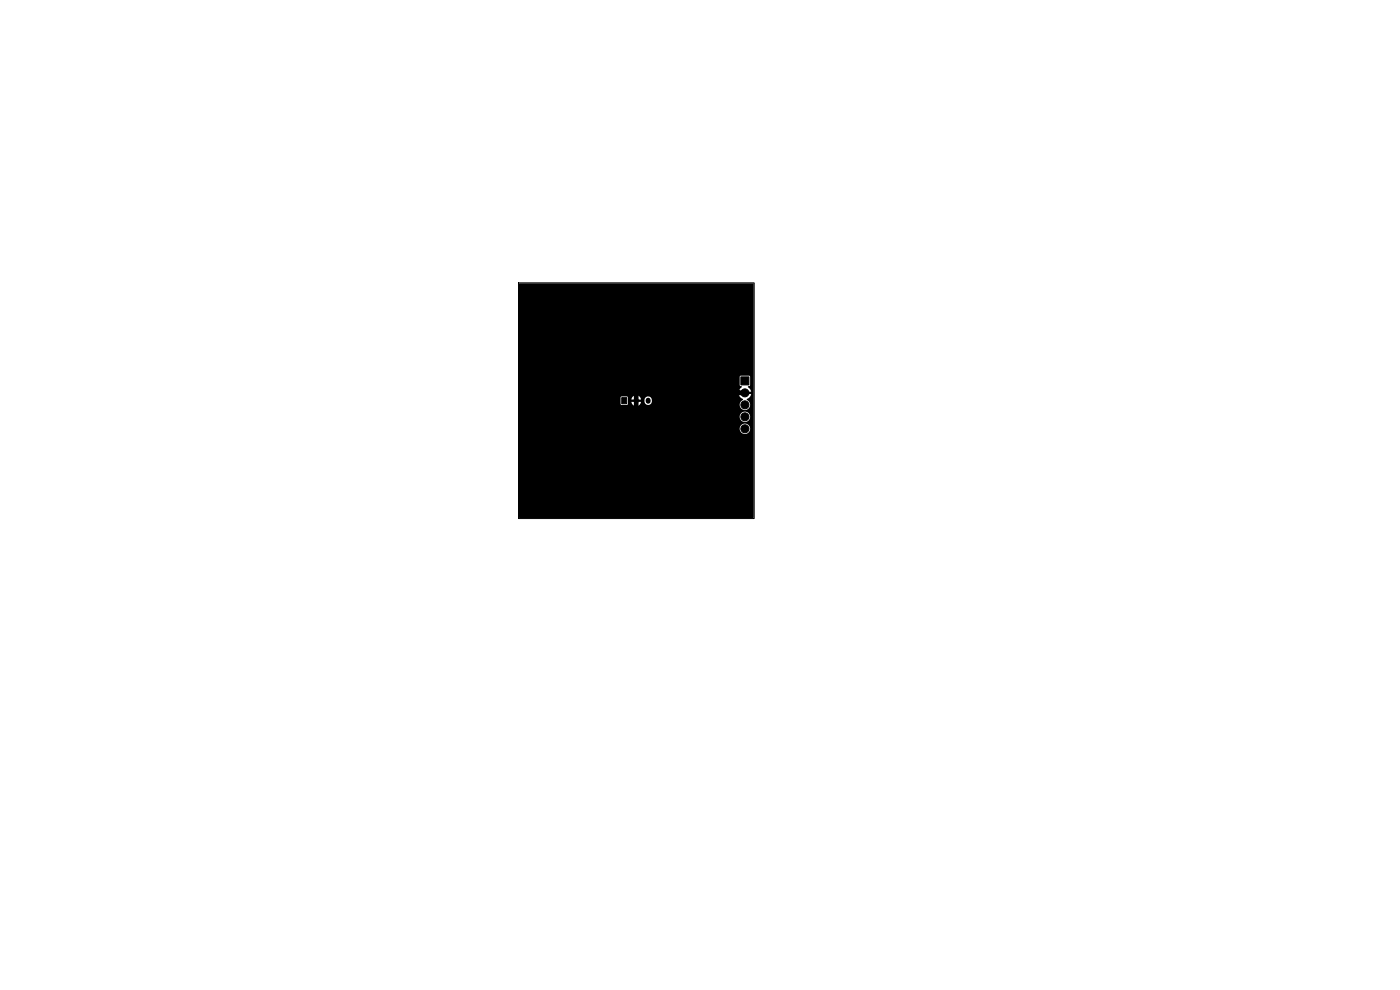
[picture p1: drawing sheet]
<svg xmlns="http://www.w3.org/2000/svg" width="297mm" height="210mm" viewBox="0 0 297 210" stroke-linecap="round" stroke-linejoin="round" font-family="sans-serif">
<g fill="#000" stroke="#000" stroke-width=".21">
<path d="M131.9 84.4h1v1.3h-1zM157.2 80h1.7v1.7h-1.7z"/>
<circle cx="118.9" cy="68.4" r=".4"/>
<circle cx="125.5" cy="68.6" r=".4"/>
<circle cx="146.2" cy="68.3" r=".4"/>
<circle cx="155.5" cy="68.7" r=".4"/>
<circle cx="117.5" cy="97.3" r=".4"/>
<circle cx="124.4" cy="99.8" r=".4"/>
<circle cx="126.8" cy="99.8" r=".4"/>
<circle cx="146.2" cy="98.3" r=".4"/>
<circle cx="147.6" cy="97.4" r=".4"/>
<circle cx="155.5" cy="98.7" r=".4"/>
<circle cx="156.9" cy="99.8" r=".4"/>
<circle cx="158" cy="85.9" r=".85"/>
<circle cx="158" cy="83.3" r=".85"/>
<circle cx="158" cy="88.4" r=".85"/>
<circle cx="158" cy="91" r=".85"/>
</g>
<path d="M135 84.9v.2M137.5 84.9v.2" fill="none" stroke="#000" stroke-width="1.1"/>
<path d="M118.9 68.4h6.5l.1 .2h20.5l.2-.3h8.9l.4 .4v13.3M126.8 95.3v4.5M126.8 95.3h-7.2l-2.1 2M135 87.1l11.2 11.2M135 87.1l-8.2 8.2M155.5 82l1.3 1.3h1.2M155.5 82h-19.5l-1 1.1v4" fill="none" stroke="#000" stroke-width="1"/>
<path d="M110.1 60.2l49.7-.1 .1 .1-.1 49.7h-49.6l-.1-18.9h46.8a1.11 1.11 0 0 0 1.6 1 1.11 1.11 0 0 0 .2-1.9 1.11 1.11 0 0 0-1.8 .7v.2h-46.8v-2.6h46.8a1.11 1.11 0 0 0 1.6 1 1.11 1.11 0 0 0 .2-1.9 1.11 1.11 0 0 0-1.8 .7v.2h-46.8v-2.7h21.5l.3 .2h1.1l.2-.2v-1h1.5v.6h-.8l.1 .2 .2 .4 .5 .2v-.8h.5v.8l.5-.2 .3-.6-.7-.1h1.4a.82 .82 0 0 0 1.1 .7 .82 .82 0 0 0 .5-1.2 .78 .78 0 0 0-.9-.6 .78 .78 0 0 0-.7 .7v.4h-1.4l-.1-.5h.8l-.1-.2-.2-.4-.5-.2v.8h-.5v-.8l-.5 .2-.3 .6h-.7l-.2-.6h-1.2l-.2 .2v1.4h-21.5v-2.6h47.5v.5h-.9l.3 .6 .6 .5a1.14 1.14 0 0 0-.3 2 1.14 1.14 0 0 0 1.8-.8 1.31 1.31 0 0 0-.7-1.1v-.1a1.62 1.62 0 0 0 1-1.1h-.9v-.5h.9l-.3-.6-.4-.3a.26 .26 0 0 1 .1-.3 .26 .26 0 0 1 .3-.1v-1.9l-.2-.2-1.9 .1v2a.25 .25 0 0 1 .3 .1 .25 .25 0 0 1 0 .3l-.4 .5-.2 .4h-46.6z" fill="#000"/>
<path d="M110 60h50v50h-50z" fill="none" stroke="#000" stroke-width=".21"/>
</svg>
